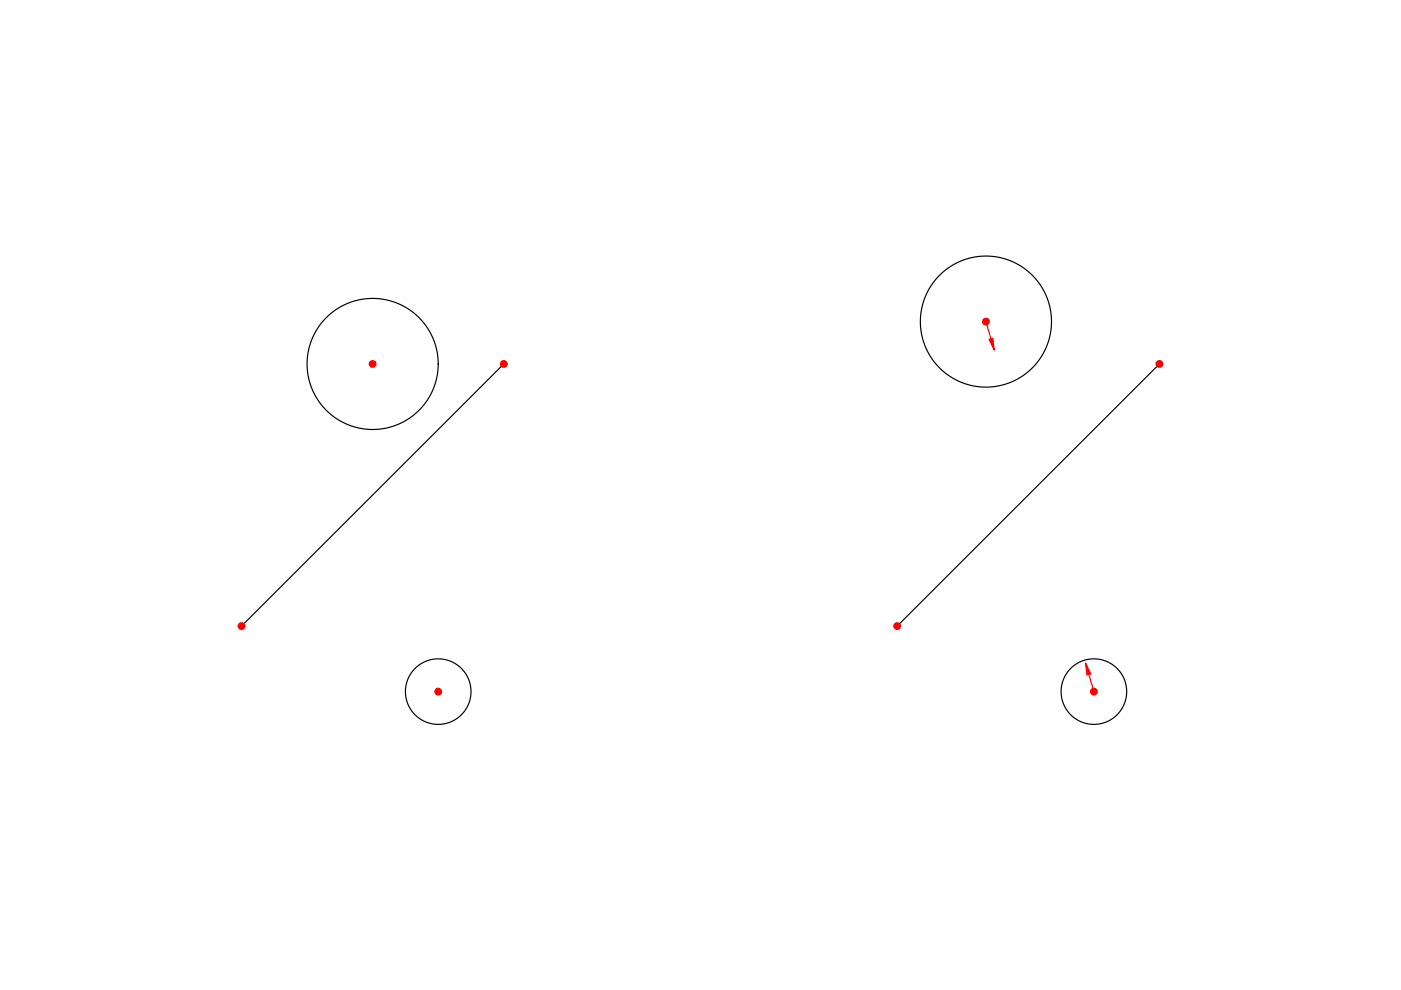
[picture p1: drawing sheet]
<svg xmlns="http://www.w3.org/2000/svg" width="297mm" height="210mm" viewBox="0 0 297 210" stroke-linecap="round" stroke-linejoin="round" font-family="sans-serif">
<g fill="none" stroke="#000" stroke-width=".25">
<path d="M92.9 77.2h.1M106.8 77.2l-55.6 55.5M222.9 68.2h.1M245.8 77.2l-55.6 55.5"/>
<circle cx="79" cy="77.2" r="13.9"/>
<circle cx="209" cy="68.2" r="13.9"/>
<circle cx="92.9" cy="146.6" r="6.9"/>
<circle cx="231.9" cy="146.6" r="6.9"/>
</g>
<path d="M209.7 71.9l.8-.2 .3 2.5z" fill="#f00"/>
<path d="M209.7 71.9l.8-.2 .3 2.5z" fill="#f00" stroke="#f00" stroke-width=".25"/>
<path d="M209 68.2l1.8 6" fill="none" stroke="#f00" stroke-width=".25"/>
<path d="M230.2 140.6l1.1 2.3-.8 .2z" fill="#f00"/>
<path d="M230.2 140.6l1.1 2.3-.8 .2z" fill="#f00" stroke="#f00" stroke-width=".25"/>
<path d="M230.2 140.6l1.7 6" fill="none" stroke="#f00" stroke-width=".25"/>
<path d="M50.4 132.7a.83 .83 0 0 0 1.6 0 .83 .83 0 0 0-1.6 0zM92.1 146.6a.83 .83 0 0 0 1.6 0 .83 .83 0 0 0-1.6 0zM208.2 68.2a.85 .85 0 0 0 1.7 0 .85 .85 0 0 0-1.7 0zM78.2 77.2a.83 .83 0 0 0 1.6 0 .83 .83 0 0 0-1.6 0zM231.1 146.6a.85 .85 0 0 0 1.7 0 .85 .85 0 0 0-1.7 0zM189.4 132.7a.85 .85 0 0 0 1.7 0 .85 .85 0 0 0-1.7 0zM245 77.2a.85 .85 0 0 0 1.7 0 .85 .85 0 0 0-1.7 0zM106 77.2a.83 .83 0 0 0 1.6 0 .83 .83 0 0 0-1.6 0z" fill-rule="evenodd" fill="#f00"/>
</svg>
